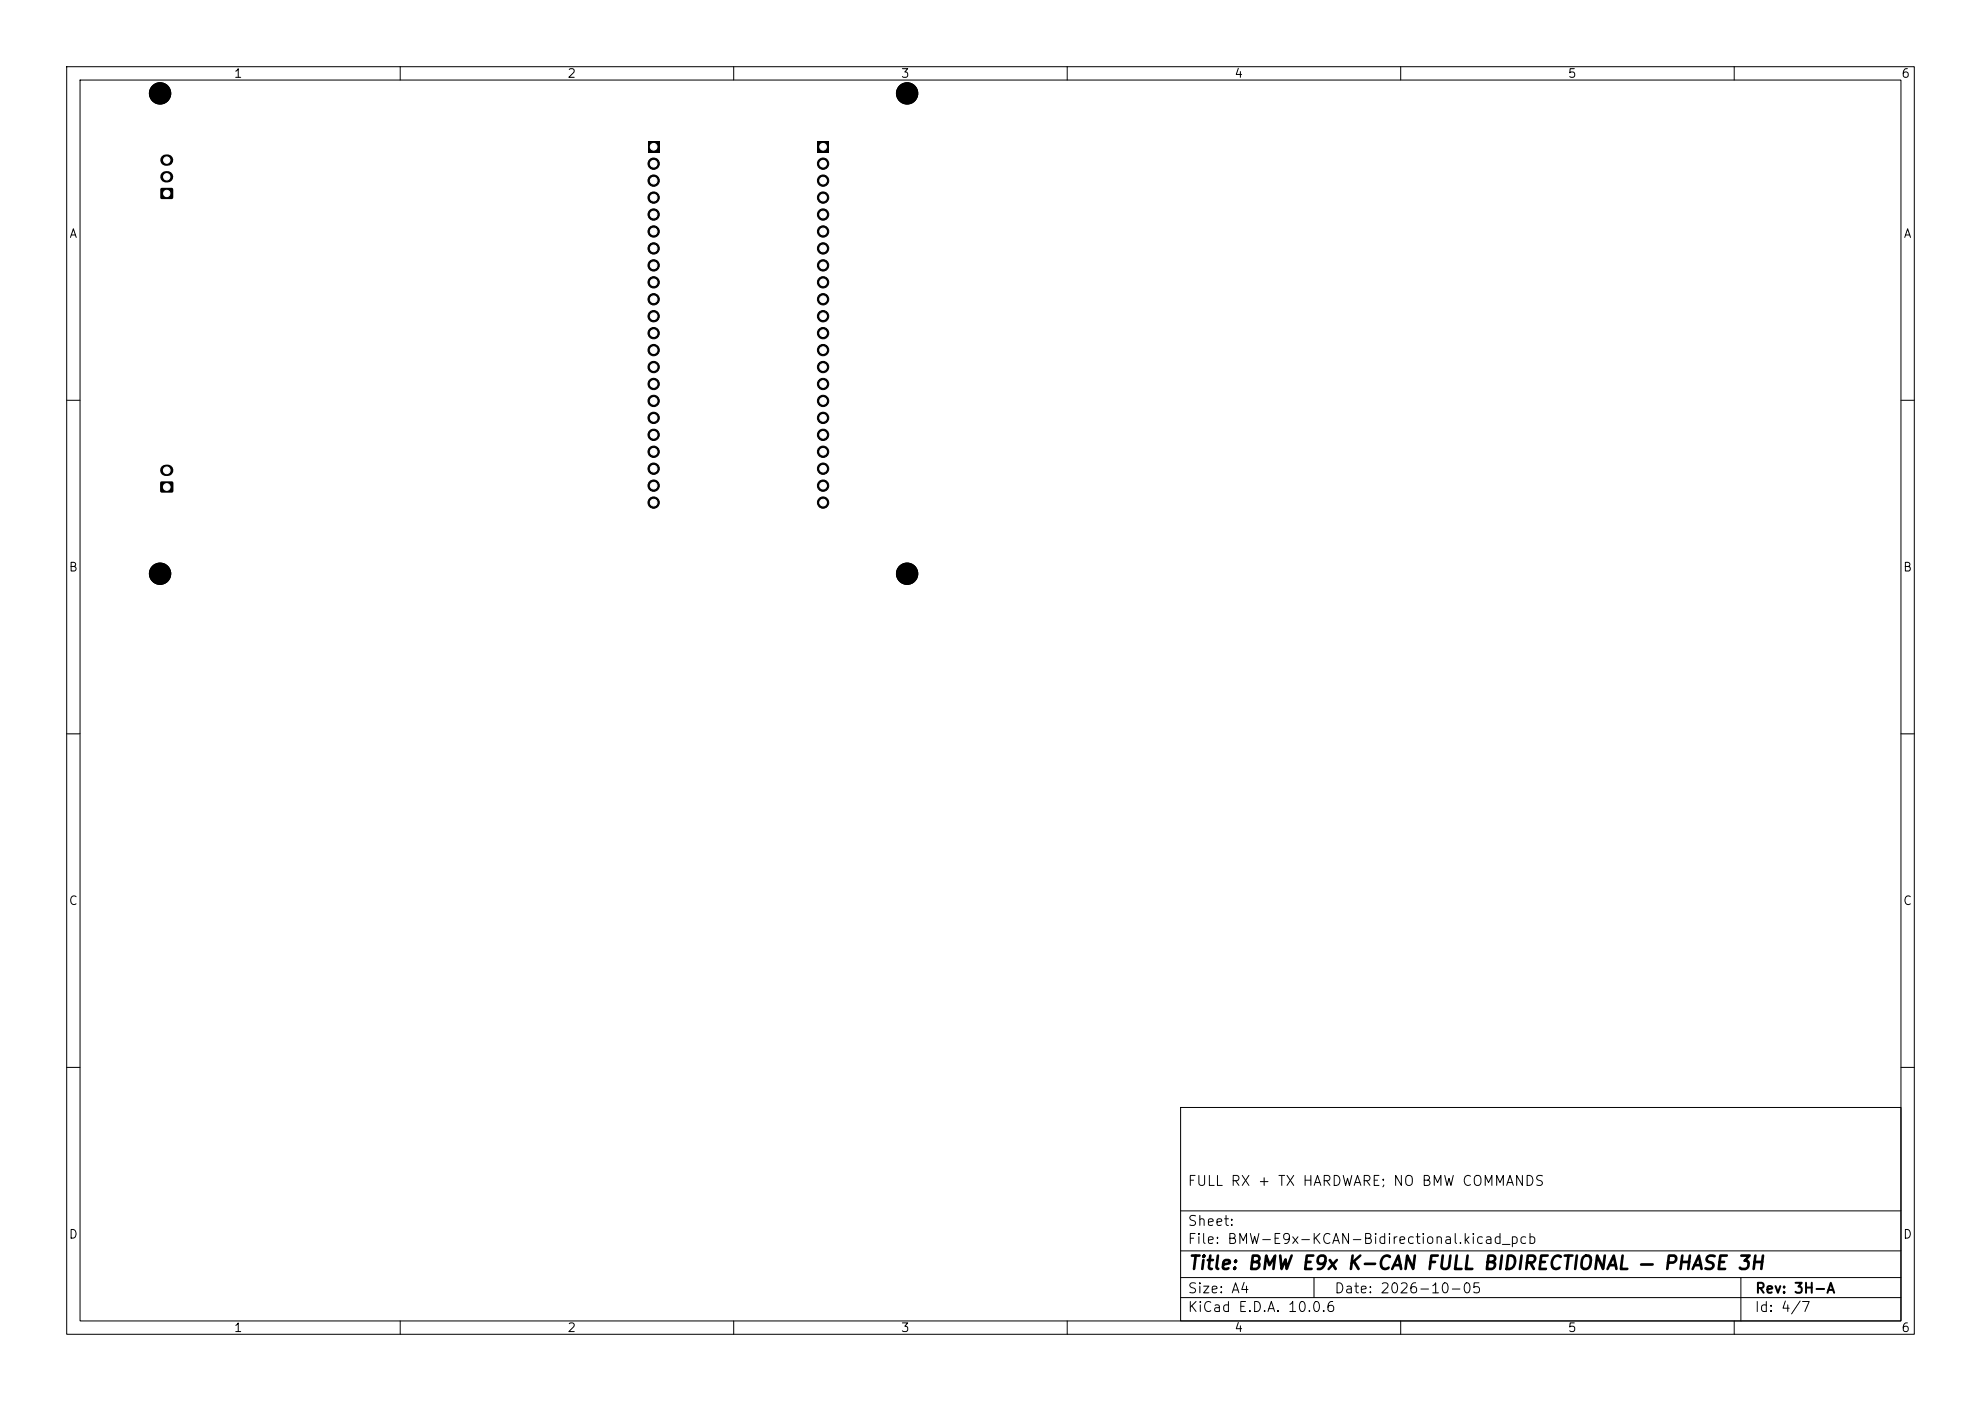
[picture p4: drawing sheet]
<svg xmlns="http://www.w3.org/2000/svg" width="297mm" height="210mm" viewBox="0 0 297 210" stroke-linecap="round" stroke-linejoin="round" font-family="sans-serif">
<defs><g id="words">
<text font-size="2" x="178" y="190.8">Title: BMW E9x K-CAN FULL BIDIRECTIONAL — PHASE 3H</text>
<g font-size="1.5">
<text x="178" y="178.1">FULL RX + TX HARDWARE; NO BMW COMMANDS</text>
<text x="178" y="184.1">Sheet:</text>
<text x="178" y="186.8">File: BMW-E9x-KCAN-Bidirectional.kicad_pcb</text>
<text x="178" y="197">KiCad E.D.A. 10.0.6</text>
<text x="178" y="194.2">Size: A4</text>
<text x="200" y="194.2">Date: 2026-10-05</text>
<text x="263" y="197">Id: 4/7</text>
<text x="263" y="194.2">Rev: 3H-A</text>
</g>
<g font-size="1.3">
<text x="35" y="12">1</text>
<text x="85" y="12">2</text>
<text x="135" y="12">3</text>
<text x="185" y="12">4</text>
<text x="235" y="12">5</text>
<text x="285" y="12">6</text>
<text x="10.3" y="36">A</text>
<text x="285.3" y="36">A</text>
<text x="10.2" y="86">B</text>
<text x="285.2" y="86">B</text>
<text x="10.2" y="136">C</text>
<text x="285.2" y="136">C</text>
<text x="10.2" y="186">D</text>
<text x="285.2" y="186">D</text>
<text x="35" y="200">1</text>
<text x="85" y="200">2</text>
<text x="135" y="200">3</text>
<text x="185" y="200">4</text>
<text x="235" y="200">5</text>
<text x="285" y="200">6</text>
</g>
</g></defs>
<g fill="none" stroke="#000" stroke-width=".15">
<path d="M10 10h277v190h-277zM12 12h273v186h-273zM60 10v2M110 10v2M160 10v2M210 10v2M260 10v2M10 60h2M285 60h2M10 110h2M285 110h2M10 160h2"/>
<path d="M177 166h108v32h-108zM285 160h2M60 198v2M110 198v2M160 198v2M177 194.5h108M177 191.5h108M177 187.5h108M177 181.5h108M197 191.5v3M210 198v2M260 198v2"/>
<path d="M261 191.5v6.5"/>
</g>
<g fill="#000" stroke="#000" stroke-width=".15">
<circle cx="24" cy="14" r="1.6"/>
<circle cx="136" cy="14" r="1.6"/>
<circle cx="98" cy="32.2" r=".85"/>
<circle cx="98" cy="29.6" r=".85"/>
<circle cx="98" cy="27.1" r=".85"/>
<circle cx="98" cy="39.8" r=".85"/>
<circle cx="98" cy="34.7" r=".85"/>
<circle cx="98" cy="37.2" r=".85"/>
<circle cx="98" cy="24.5" r=".85"/>
<circle cx="123.4" cy="29.6" r=".85"/>
<circle cx="123.4" cy="27.1" r=".85"/>
<circle cx="123.4" cy="34.7" r=".85"/>
<circle cx="123.4" cy="32.2" r=".85"/>
<circle cx="123.4" cy="37.2" r=".85"/>
<circle cx="123.4" cy="39.8" r=".85"/>
<circle cx="123.4" cy="24.5" r=".85"/>
<circle cx="98" cy="52.5" r=".85"/>
<circle cx="98" cy="57.6" r=".85"/>
<circle cx="98" cy="47.4" r=".85"/>
<circle cx="98" cy="44.9" r=".85"/>
<circle cx="98" cy="55" r=".85"/>
<circle cx="98" cy="49.9" r=".85"/>
<circle cx="98" cy="42.3" r=".85"/>
<circle cx="123.4" cy="57.6" r=".85"/>
<circle cx="123.4" cy="55" r=".85"/>
<circle cx="123.4" cy="52.5" r=".85"/>
<circle cx="123.4" cy="47.4" r=".85"/>
<circle cx="123.4" cy="49.9" r=".85"/>
<circle cx="123.4" cy="44.9" r=".85"/>
<circle cx="123.4" cy="42.3" r=".85"/>
<circle cx="98" cy="65.2" r=".85"/>
<circle cx="98" cy="75.3" r=".85"/>
<circle cx="98" cy="62.6" r=".85"/>
<circle cx="98" cy="67.7" r=".85"/>
<circle cx="98" cy="60.1" r=".85"/>
<circle cx="98" cy="70.3" r=".85"/>
<circle cx="98" cy="72.8" r=".85"/>
<circle cx="123.4" cy="62.6" r=".85"/>
<circle cx="123.4" cy="75.3" r=".85"/>
<circle cx="123.4" cy="60.1" r=".85"/>
<circle cx="123.4" cy="65.2" r=".85"/>
<circle cx="123.4" cy="70.3" r=".85"/>
<circle cx="123.4" cy="67.7" r=".85"/>
<circle cx="123.4" cy="72.8" r=".85"/>
<circle cx="24" cy="86" r="1.6"/>
<circle cx="136" cy="86" r="1.6"/>
</g>
<path d="M24.1 28.2h1.8v1.6h-1.8zM97.1 21.2h1.8v1.7h-1.8zM122.5 21.2h1.8v1.7h-1.8zM24.1 72.2h1.8v1.6h-1.8z" fill="#000"/>
<path d="M24.9 26.5h.2M24.9 24h.2M24.9 70.5h.3" fill="none" stroke="#000" stroke-width="1.7"/>
<g fill="#fff" stroke="#fff" stroke-width=".15">
<circle cx="25" cy="73" r=".5"/>
<circle cx="25" cy="70.5" r=".5"/>
<circle cx="98" cy="22" r=".5"/>
<circle cx="98" cy="24.5" r=".5"/>
<circle cx="98" cy="27.1" r=".5"/>
<circle cx="98" cy="29.6" r=".5"/>
<circle cx="98" cy="32.2" r=".5"/>
<circle cx="98" cy="34.7" r=".5"/>
<circle cx="98" cy="37.2" r=".5"/>
<circle cx="98" cy="39.8" r=".5"/>
<circle cx="98" cy="42.3" r=".5"/>
<circle cx="98" cy="44.9" r=".5"/>
<circle cx="98" cy="47.4" r=".5"/>
<circle cx="98" cy="49.9" r=".5"/>
<circle cx="98" cy="52.5" r=".5"/>
<circle cx="98" cy="55" r=".5"/>
<circle cx="98" cy="57.6" r=".5"/>
<circle cx="98" cy="60.1" r=".5"/>
<circle cx="98" cy="62.6" r=".5"/>
<circle cx="98" cy="65.2" r=".5"/>
<circle cx="98" cy="67.7" r=".5"/>
<circle cx="98" cy="70.3" r=".5"/>
<circle cx="98" cy="72.8" r=".5"/>
<circle cx="98" cy="75.3" r=".5"/>
<circle cx="25" cy="29" r=".47"/>
<circle cx="25" cy="26.5" r=".47"/>
<circle cx="25" cy="24" r=".47"/>
<circle cx="123.4" cy="22" r=".5"/>
<circle cx="123.4" cy="24.5" r=".5"/>
<circle cx="123.4" cy="27.1" r=".5"/>
<circle cx="123.4" cy="29.6" r=".5"/>
<circle cx="123.4" cy="32.2" r=".5"/>
<circle cx="123.4" cy="34.7" r=".5"/>
<circle cx="123.4" cy="37.2" r=".5"/>
<circle cx="123.4" cy="39.8" r=".5"/>
<circle cx="123.4" cy="42.3" r=".5"/>
<circle cx="123.4" cy="44.9" r=".5"/>
<circle cx="123.4" cy="47.4" r=".5"/>
<circle cx="123.4" cy="49.9" r=".5"/>
<circle cx="123.4" cy="52.5" r=".5"/>
<circle cx="123.4" cy="55" r=".5"/>
<circle cx="123.4" cy="57.6" r=".5"/>
<circle cx="123.4" cy="60.1" r=".5"/>
<circle cx="123.4" cy="62.6" r=".5"/>
<circle cx="123.4" cy="65.2" r=".5"/>
<circle cx="123.4" cy="67.7" r=".5"/>
<circle cx="123.4" cy="70.3" r=".5"/>
<circle cx="123.4" cy="72.8" r=".5"/>
<circle cx="123.4" cy="75.3" r=".5"/>
</g>
<use href="#words"/>
</svg>
